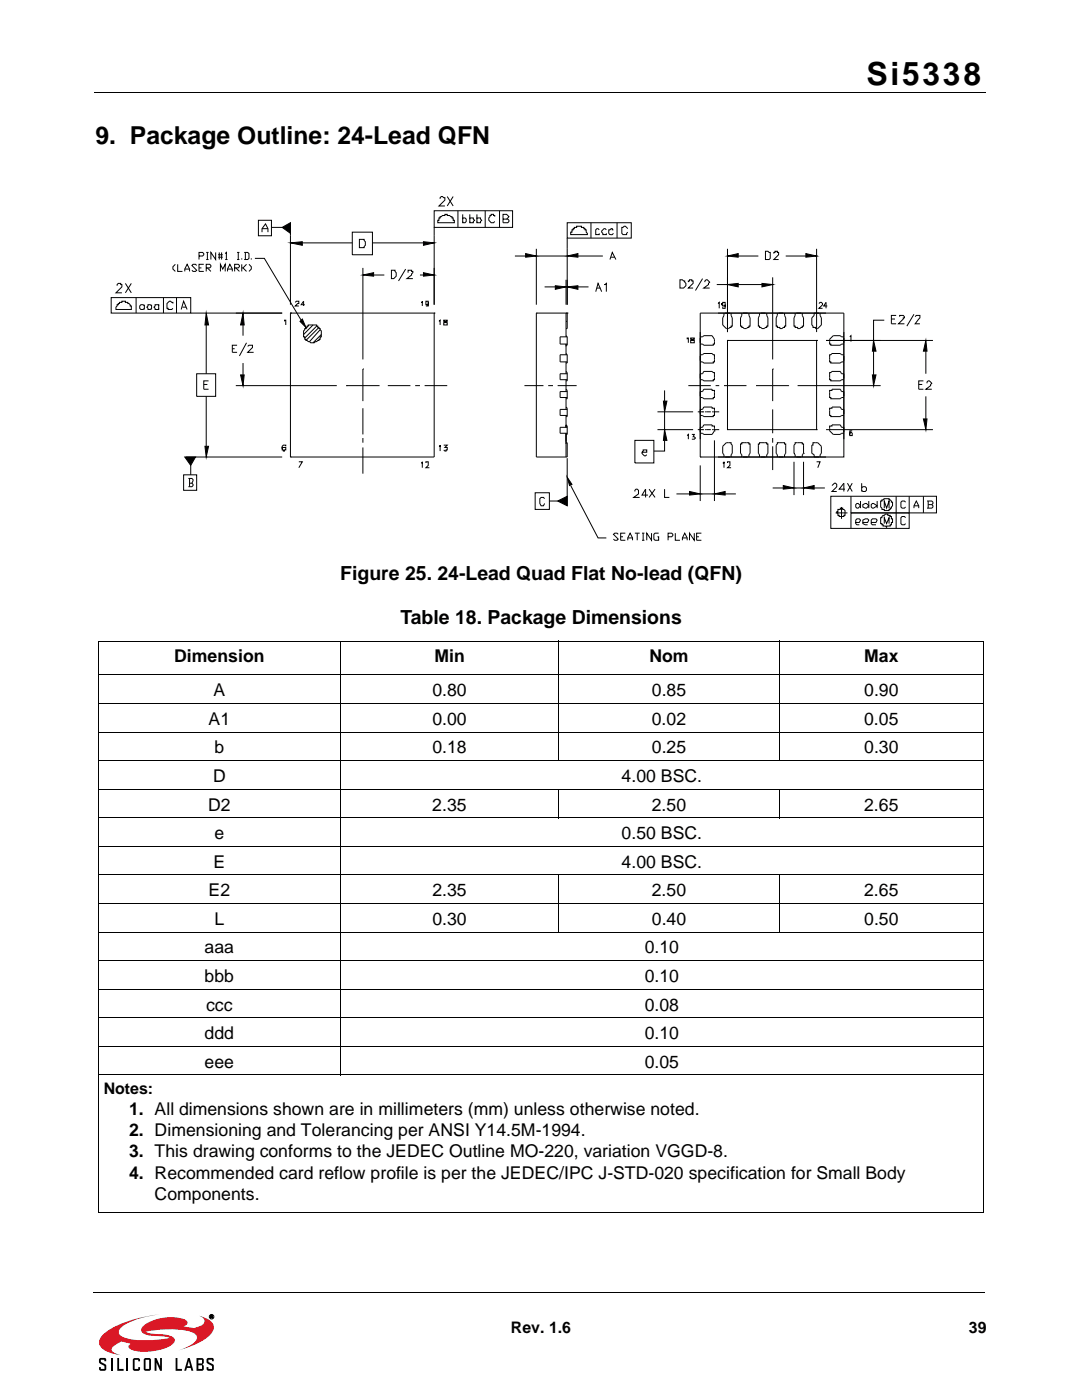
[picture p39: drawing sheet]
<svg xmlns="http://www.w3.org/2000/svg" width="216mm" height="279mm" viewBox="0 0 216 279" stroke-linecap="round" stroke-linejoin="round" font-family="sans-serif">
<defs><g id="words">
<text font-size="6.3" x="172.9" y="16.9">Si5338</text>
<text font-size="4.9" x="19" y="28.7">9. Package Outline: 24-Lead QFN</text>
<g font-size="3.9">
<text x="67.9" y="115.8">Figure 25. 24-Lead Quad Flat No-lead (QFN)</text>
<text x="79.9" y="124.6">Table 18. Package Dimensions</text>
</g>
<g font-size="3.5">
<text x="34.8" y="132.1">Dimension</text>
<text x="86.7" y="132.1">Min</text>
<text x="129.6" y="132.1">Nom</text>
<text x="172.4" y="132.1">Max</text>
<text x="42.6" y="138.9">A</text>
<text x="86.3" y="138.9">0.80</text>
<text x="130.1" y="138.9">0.85</text>
<text x="172.4" y="138.9">0.90</text>
<text x="41.6" y="144.6">A1</text>
<text x="86.3" y="144.6">0.00</text>
<text x="130.1" y="144.6">0.02</text>
<text x="172.4" y="144.6">0.05</text>
<text x="42.8" y="150.3">b</text>
<text x="86.3" y="150.3">0.18</text>
<text x="130.1" y="150.3">0.25</text>
<text x="172.4" y="150.3">0.30</text>
<text x="41.5" y="161.8">D2</text>
<text x="42.5" y="156">D</text>
<text x="86.3" y="161.8">2.35</text>
<text x="124" y="156">4.00 BSC.</text>
<text x="130" y="161.8">2.50</text>
<text x="172.4" y="161.8">2.65</text>
<text x="42.8" y="167.4">e</text>
<text x="124" y="167.4">0.50 BSC.</text>
<text x="42.6" y="173.2">E</text>
<text x="124" y="173.2">4.00 BSC.</text>
<text x="41.6" y="178.9">E2</text>
<text x="86.3" y="178.9">2.35</text>
<text x="130.1" y="178.9">2.50</text>
<text x="172.4" y="178.9">2.65</text>
<text x="42.8" y="184.6">L</text>
<text x="86.3" y="184.6">0.30</text>
<text x="130.1" y="184.6">0.40</text>
<text x="172.4" y="184.6">0.50</text>
<text x="40.8" y="190.3">aaa</text>
<text x="128.7" y="190.3">0.10</text>
<text x="40.8" y="196">bbb</text>
<text x="128.7" y="196">0.10</text>
<text x="41.1" y="201.7">ccc</text>
<text x="128.7" y="201.7">0.08</text>
<text x="40.8" y="207.4">ddd</text>
<text x="128.7" y="207.4">0.10</text>
<text x="40.8" y="213.1">eee</text>
<text x="128.7" y="213.1">0.05</text>
<text x="25.8" y="222.5">1. All dimensions shown are in millimeters (mm) unless otherwise noted.</text>
<text x="25.8" y="226.8">2. Dimensioning and Tolerancing per ANSI Y14.5M-1994.</text>
<text x="25.8" y="231">3. This drawing conforms to the JEDEC Outline MO-220, variation VGGD-8.</text>
<text x="25.8" y="235.2">4. Recommended card reflow profile is per the JEDEC/IPC J-STD-020 specification for Small Body</text>
<text x="30.9" y="239.5">Components.</text>
</g>
<g font-size="3.2">
<text x="20.7" y="218.4">Notes:</text>
<text x="102" y="266">Rev. 1.6</text>
<text x="193.3" y="266">39</text>
</g>
</g></defs>
<path d="M20.7 266.2a21.4 21.4 0 0 1 9.7-3.7l1.5-.2a16.9 16.9 0 0 0-7.6 2.5 1.05 1.05 0 0 0-.6 1 1.05 1.05 0 0 0 .7 1 17 17 0 0 0 9 .3l.5-.1a11.4 11.4 0 0 0-3.8-.4l-.4-.1a1.42 1.42 0 0 1-1.5-1.1 2.83 2.83 0 0 1 1.8-1.7 9.2 9.2 0 0 1 7.1-.3 .66 .66 0 0 1 .3 .8 .66 .66 0 0 1-.7 .5h-.1a4.3 4.3 0 0 0 3.4-.1 .97 .97 0 0 0 .8-.9 .97 .97 0 0 0-.7-1l-.4-.1 .6 .1a2.73 2.73 0 0 1 2.4 2.4 5.5 5.5 0 0 1-3.4 3l-3.7 1.4a6.3 6.3 0 0 0 3.7-2.3 1.39 1.39 0 0 0-1.4-1.5 21.1 21.1 0 0 0-8.9 .1l1.1 .3a10.3 10.3 0 0 1 4.4 .8 .81 .81 0 0 1-.1 1.4 10.1 10.1 0 0 1-8.3 1l-.5-.6 .5-.5-1.9-.5-.6 .4a1.81 1.81 0 0 0-1.3 1.3l.6 .6 1.2 .5-1.6-.3a3.4 3.4 0 0 1-2.7-2 2.19 2.19 0 0 1 .9-2z" fill="#da1826"/>
<g fill="none" stroke="#000" stroke-width=".2">
<path d="M18.8 18.4h177.8M19.6 128h176.7M19.6 134.7h176.7M19.6 128.1v113.9M67.9 127.9v86.7M111.5 127.9v24M155.4 127.9v24M196.3 128.1v113.9M19.6 140.4h176.7M19.6 146.1h176.7M19.6 151.8h176.7M19.6 157.5h176.7"/>
<path d="M111.5 157.4v5.9M155.4 157.4v5.9M19.6 163.2h176.7M19.6 168.9h176.7M19.6 174.6h176.7M111.5 174.5v11.6M155.4 174.5v11.6M19.6 180.3h176.7M19.6 186h176.7M19.6 191.7h176.7M19.6 197.4h176.7M19.6 203.1h176.7"/>
<path d="M19.6 208.8h176.7M19.6 214.5h176.7M18.6 257.9h177.8M19.6 242h176.7M42 262.5l.4 .1-.1 .2 .2 .2-.4-.2-.1 .2zM42.1 262.6l.3 .1h-.3z"/>
<circle cx="42.2" cy="262.8" r=".45"/>
</g>
<g fill="#000">
<path d="M19.8 271.2l.3-.2h.7h.2l.2 .4v.3h-.4v-.3h-.7v.4l1.1 .7v.9l-.4 .2-.9-.1-.1-.7h.3v.4h.7v-.6l-.1-.1a1.14 1.14 0 0 1-1-.7zM23.4 271h.4v2.2h.9v.4h-1.3zM26.6 271.2l.3-.2h.7l.3 .2v.5h-.3v-.3h-.7v1.8h.7v-.4h.3v.4l-.1 .3-.9 .1-.3-.2zM30.8 271h.4l.7 1.7v-1.7h.4v2.6h-.4l-.7-1.7v1.7h-.4zM35 271h.4v2.2h.9v.4h-1.3zM41.3 271.2l.3-.2h.7h.2l.2 .4v.3h-.4v-.3h-.7v.4l1 .7v.9l-.3 .2-.9-.1-.2-.7h.4v.4h.7v-.6l-.1-.1a1.14 1.14 0 0 1-1-.7z"/>
<path d="M28.7 271.2v2.2l.3 .2 .9-.1 .2-.3v-2l-.3-.2h-.8zM29 271.4h.8v1.8h-.8z"/>
<path d="M37.5 271l-.7 2.6h.3l.2-.6h.8l.1 .6h.4l-.7-2.6zM37.7 271.6l.2 1.1h-.5z"/>
<path d="M39.2 271v2.6l1.3-.1 .2-.3v-.6l-.3-.3 .3-.3-.1-.8-.3-.2zM39.6 271.4h.7v.7h-.7zM39.6 272.5h.7v.7h-.7z"/>
<path d="M42 262.5l.4 .1-.1 .2 .2 .2-.4-.2-.1 .2zM42.1 262.6v.1h.3z"/>
</g>
<path d="M22.3 271v2.6M25.4 271v2.6" fill="none" stroke="#000" stroke-width=".36"/>
<path d="M19.8 37.3h170.1v73.6h-170.1z" fill="#fff"/>
<g fill="none" stroke="#000" stroke-width=".2">
<path d="M87.8 39.7v-.2l.3-.3 .7 .3v.4l-1.2 1.2h1.2M89.2 39.2l1.2 1.9M90.4 39.2l-1.2 1.9M22.2 59.4h15.9v3.1h-15.9zM23.4 57v-.2l.2-.2h.5v.2h.2v.5l-1.2 1.1h1.2M25 56.6l1.2 1.8M26.2 56.6l-1.2 1.8M27.2 59.4v3.1M32.6 59.4v3.1M35 52.7l-.5 .5v.5l.5 .5M35.2 59.4v3.1M35.5 52.7v1.5h.9"/>
<path d="M36.9 54.2v-.5l.4-1 .5 1v.5M36.9 53.7h.9M39.2 53l-.2-.3h-.5l-.2 .3 .9 .9-.2 .3h-.5l-.2-.3M39.7 53.5h.5M39.7 51.1h.7l.3-.3v-.2l-.3-.2h-.7v1.4M40.7 52.7h-1v1.5h1M41.1 53.5h.7l.3-.3v-.2l-.3-.3h-.7v1.5M41.1 50.4h.5M41.1 51.8h.5M41.4 53.5l.7 .7M41.4 50.4v1.4M43 50.4v1.4l-.9-1.4v1.4"/>
<path d="M43.5 50.8h.9M43.5 51.3h1M43.8 50.4v1.4M44 54.2v-1.5l.4 1 .5-1v1.5M44.2 50.4v1.4M44.9 50.6l.3-.2v1.4M44.9 51.8h.5M45.4 54.2v-.5l.5-1 .5 1v.5M45.4 53.7h1M46.8 53.5h.7l.3-.3v-.2l-.3-.3h-.7v1.5M47.1 53.5l.7 .7M47.3 50.4h.5"/>
<path d="M47.3 51.8h.5M47.5 50.4v1.4M48.2 51.6v.2M48.2 52.7v1.5M48.5 53.5l.7 .7M48.7 50.4h.7l.3 .2v1l-.3 .2h-.7M49 50.4v1.4M49.2 52.7l-.7 .8h-.3M49.7 52.7l.4 .5v.5l-.4 .5M50.1 51.6v.2M50.9 51.6h1.8l7.4 12.3M51.6 44h2.6v3.1h-2.6z"/>
<path d="M52.3 46.3v-.7l.7-.9 .5 .9v.7M52.3 45.6h1.2M54.2 45.4h2.1M56.3 45.4l1.7-1v2.2zM58 44.5v16.3M58 48.5l2.3-.3v.8zM60.3 48.5h10M70.3 46.3h4v4.5h-4zM71.7 47.8h1v.2l.2 .2v.8l-.2 .2v.2h-1zM72.4 54.9l2.1-.5v.7zM72.4 53.5v18.2M74.3 48.5h10.2"/>
<path d="M74.5 54.9h2.2M78.1 53.9h.7v.3l.3 .2v.7l-.5 .5h-.5zM80.9 53.7l-1.4 2.4M81.4 54.4v-.5h.7v.3h.3l-.3 .7-.9 .7h1.2M83.8 54.9h.7M84.5 48.2l2.1 .3-2.1 .5zM84.5 54.4l2.1 .5-2.1 .2zM86.6 45.4v15.4M86.6 42.1h15.7v3.3h-15.7zM86.6 48.5h.1M86.6 54.9h.1M87.8 43.2h.3l.2-.2h.5v-.2h.4v.2h.5l.3 .2h.2v.3h.2v.5h.3v.4h-3.3v-.4h.2v-.5h.2z"/>
<path d="M91.4 42.1v3.3M92.3 43.7v-.2h.5l.2 .2v.5l-.2 .2h-.5v-.2M92.3 42.8v1.6M93.7 43.7v-.2h.7v.2l.3 .3-.3 .2v.2h-.7v-.2M93.7 42.8v1.6M95.2 43.7v-.2h.7v.2l.2 .3-.2 .2v.2h-.7v-.2M95.2 42.8v1.6M96.8 42.1v3.3M98.7 43.2v-.2h-.2v-.2h-.5v.2h-.2v.2l-.3 .3a.85 .85 0 0 0 1 .9l.2-.2M99.7 42.1v3.3M100.4 43.7h.7l.5-.5-.5-.4h-.7v1.6l.9 .1 .3-.3v-.2l-.3-.3h-.2M102.7 51.1h2.2"/>
<path d="M104.9 50.6l2.1 .5-2.1 .2zM107 49.7v11.1M107 51.1h6.2M108.7 57.3h2.1M110.8 57l2.1 .3-2.1 .4zM112.9 55.8v5M112.9 57.3h.3M113.2 44.5h12.8v3h-12.8zM113.2 57.3h.1M113.2 51.1l2.1-.5v.7zM113.2 57.3l2.1-.3v.7zM113.2 51.1h.1"/>
<path d="M113.2 47.5v13.3M114.6 45.4h.5v-.3h.9v.3h.5v.2h.2v.3h.3v.4l.2 .3v.2h-3.3v-.5h.2v-.4h.3v-.3h.2zM115.3 57.3h2.1M115.3 51.1h5M117.9 44.4v3.1M118.9 58.2l.4-1.6 .8 1.6M119.1 57.5h.7M119.6 45.9l-.3-.3h-.2l-.2 .3v.9h.7v-.2M120.5 56.8h.3l.2-.2v1.6M121 45.9l-.2-.3h-.3l-.4 .5 .2 .7h.7v-.2M121.7 51.8l.5-1.4 .7 1.4M121.9 51.3h.8"/>
<path d="M122.4 45.9h-.2v-.3l-.7 .3a.73 .73 0 0 0 .3 .9h.4l.2-.2M123.1 44.4v3.1M125.3 45.6l-.5-.5-.7 .3v1.2l.2 .2h.7v-.2l.3-.3M135.7 55.8h.5l.2 .3h.2v.2l.3 .3v.4l-.5 .5h-.7zM137.4 56.3v-.2h.2v-.3h.4v.3h.3v.5l-.9 .9h.9M140.2 55.6l-1.4 2.4M140.7 56.3v-.2l.2-.3h.2l.5 .5-.2 .3v.2l-1 .7h1.2M143 56.8h2.2M145.2 51.1l2.1-.5v.7zM145.2 56.8l2.1-.2v.7zM145.2 49.7v16.6M147.3 51.1h4"/>
<path d="M147.3 56.8h4.7M152 56.6l2.2 .2-2.2 .5zM152.7 50.1h.5l.3 .3h.2v1.2l-.2 .2h-.8zM154.2 56.8h.1M154.2 55.4v16.3M154.4 50.6v-.2h.2v-.3h.5v.3h.3v.4l-1 1h1M156.8 51.1h4M160.8 50.6l2.1 .5-2.1 .2zM162.9 51.1h.1M162.9 49.7v16.6M23.4 60.8h.2v-.2h.2v-.3h.5v-.2h.7v.2h.5v.3h.2l.3 .2v.3h.2v.7h-3.1v-.5l.3-.2zM28.8 61.1l-.2-.3h-.5l-.2 .3v.4l.2 .3h.5l.2-.3"/>
<path d="M28.8 60.8v1M30.2 61.1l-.2-.3h-.5v.3l-.2 .2 .2 .2v.3h.5l.2-.3M30.2 60.8v1M31.7 61.1v-.3h-.8v.3l-.2 .2 .2 .2v.3h.8v-.3M31.7 60.8v1M34.5 60.6v-.3h-.2l-.3-.2h-.2l-.5 .5v.9h.2v.3h.8l.2-.3M36.2 61.8l.4-1.7 .7 1.7M36.4 61.3h.7M38.1 62.5h18.2M39.2 74.6h3.8v4.5h-3.8zM40.7 76.7h.7M41.1 62.5l.5 2.4h-.7z"/>
<path d="M41.1 64.9v9.7M41.1 79.1v10M41.6 76h-.9v1.7h.9M46.4 69.6h.4M47.1 77h20.1M47.3 68.9h-.9v1.4h.9M48 74.8h.7l-.2 2.2zM48.5 77h.1M48.5 64.9v2.1M48.5 72.5v2.3M48.5 62.5l.2 2.4h-.7zM49.2 68.4l-1.4 2.6"/>
<path d="M49.4 69.1l.3-.2h.7v.5l-1 .9h1.2M56.8 64.1v-.2h.2v1M58 62.5h.1M58 62.5h28.6M58 62.5v28.7M58.9 60.3l.2-.2h.5v.5h-.2l-.5 .5h.7M60.3 63.7l.7 1.6-1.1-1.2zM60.8 60.8h-.7l.5-.7v1M61.3 65.1h.2v-.2h1.7v.2h.2v.2h.2v.3h.3v.2l.2 .2v1.2h-.2v.5h-.3v.2h-.2l-.7 .5h-.7l-.2-.2-.8-.3v-.2h-.2v-.5h-.2v-1.2l.2-.2v-.2h.2v-.3h.3zM62.5 64.9l-1.9 1.9M63.2 65.1l-2.4 2.4M63.6 65.3l-2.6 2.6"/>
<path d="M63.9 65.8l-2.1 2.4M64.1 66.8l-1.6 1.6M69.1 77h.1M69.1 77h6.6M72.4 73.6h.1M72.4 73.6v6.5M77.4 77h4.5M82.8 77h1M84 60.3h.3v-.2v1M84.7 77h4.5M85.4 60.3v.5h-.4v-.7h.4v1h-.4M86.6 62.5h.1"/>
<path d="M86.6 62.5v28.7h-28.6M87.6 64.1l.2-.2v1M88.5 63.9v.2l.7 .3v.5h-.7v-.5l.7-.3v-.2zM104.6 77h3.8M107 62.5h6.2M107 62.5v28.7h6.2v-2.9h-.3M107 62.5h.1M109.4 77h.9M111.3 77h3.8M112.9 64.1h.1M112.9 62.5h.1M112.9 62.5v4.7"/>
<path d="M112.9 68.7v2.1M112.9 72.2v2.4M112.9 75.8v2.3M112.9 79.3v2.4M112.9 74.1l.3 .3v1.6h-.3M112.9 77.7l.3 .2v1.7h-.3M112.9 70.5l.3 .3M112.9 67l.3 .2M113.2 62.5v3.1h-.3M113.2 67.2v1.7h-.3M113.2 70.8v1.7h-.3M113.2 67.2h-1.4v1.5h1.4"/>
<path d="M113.2 70.8h-1.4v1.4h1.4M113.2 74.6h-1.4v1.2h1.4M113.2 78.1h-1.4v1.2h1.4M113.2 62.5h.1M132.6 77.9v2.2M137.1 67.7v-.2h.3v.9M137.4 77h4.4M137.8 67.5v.2l.7 .2v.5h-.7v-.5l.7-.2v-.2zM139.7 67.2h.5l.2-.2h1.7l.5 .7v1h-.3v.2h-1.9l-.2-.2h-.5M139.7 70.8h.5l.2-.3h1.7l.2 .3h.3v1.4h-.3v.3h-1.9l-.2-.3h-.5M139.7 74.6h.5l.2-.5h1.7l.2 .3h.3v1.4h-.3v.2h-1.9l-.2-.2h-.5M139.7 78.1h.5l.2-.4h1.7v.2h.5v1.4h-.3v.3h-1.9l-.2-.3h-.5"/>
<path d="M139.7 62.5h28.7v28.7h-28.7zM142.8 77h.7M143.3 60.6l.2-.3v1.2M144.5 77h4.4M144.5 62.5v.4l-.3 .5v1.5l.7 .7h.5l.2-.3h.3v-.2h.2v-1.7l-.2-.5v-.4M144.7 60.8v.3h-.5v-.3h-.2v-.2h.2v-.3h.5v1.2h-.5v-.2M145.2 67.9h17.7v17.8h-17.7zM145.2 67.9h.1M148 62.5v.4l-.2 .5v1.7h.2v.2h.3l.2 .3h.4l.3-.3h.2v-.2h.3v-1.7l-.3-.5v-.4M150.9 77h6.3M151.6 62.5v.4l-.3 .5v1.7h.3v.2h.2l.2 .3h.5l.2-.3h.3v-.2h.2v-1.7l-.2-.5v-.4M154.2 73.6h.1"/>
<path d="M154.2 73.6v6.5M155.1 62.5v.4l-.2 .5v1.7h.2v.2h.5v.3h.5l.2-.3h.2v-.2h.3v-1.7l-.3-.5v-.4M157.2 77h.1M158.7 62.5v.4l-.3 .5v1.7h.3v.2h.5v.3h.4l.3-.3h.2v-.2h.2v-1.7l-.2-.5v-.4M159.2 77h16.5M162.5 62.5v.4l-.5 .5v1.5l.2 .2v.2h.5v.3h.5l.7-.7v-1.5l-.3-.5v-.4M162.9 67.9h.1M163.4 60.6l.2-.3h.3l.2 .3v.2l-.7 .7h.7M164.8 67.9h21.4M165.1 61.1h-.7l.4-.8v1.2M168.4 66.3v21.4M168.4 67.2h-.5l-.2-.2h-1.4l-.8 .7v1h.3v.2h1.9l.2-.2h.5"/>
<path d="M168.4 70.8h-.5l-.2-.3h-1.7l-.2 .3h-.3v.5v.9h.3v.3h1.9l.2-.3h.5M168.4 74.6h-.5l-.2-.5h-1.7l-.2 .3h-.3v1.4h.3v.2h1.9l.2-.2h.5M168.4 78.1h-.5l-.2-.4h-1.7v.2h-.5v1.4h.3v.3h1.9l.2-.3h.5M169.6 67.2l.2-.2v1.2M174.1 74.8h.7l-.5 2.2zM174.3 77h.1M174.3 67.9l.5 2.2h-.7zM174.3 70.1v4.7M176.4 63.9h-2.1v4M177.9 63.7h.7M178.8 62.9h-.9v1.7h.9M179.5 63.2v-.3h.7l.3 .3v.2h-.3v.3l-.9 .9h1.2"/>
<path d="M182.4 62.7l-1.4 2.4M182.6 63.2l.2-.3h.8v.5l-1 1.2h1M183.3 76.7h.7M184.3 76h-1v1.7h1M184.7 67.9l.3 2.2h-.7zM184.7 70.1v4.5M184.7 79.1v4.5M185 76.5v-.3l.2-.2h.2l.5 .5-.2 .2v.3l-1 .7h1.2M36.6 94.8h2.6v3.1h-2.6zM36.9 91.2h2.1l-.9 1.7zM37.6 95.5h.7l.2 .2-.2 .7M37.8 96.4h.5l.2 .3v.2l-.2 .2h-.7"/>
<path d="M37.8 95.5v1.6M38.1 92.9v1.9M40.9 89.1h.7l-.5 2.1zM41.1 91.2h.1M56.3 91.2h-19.2M57 89.1v-.3h-.5l-.2 .3v.7h.2v.2h.3v-.2h.2v-.5h-.7v.3M58 91.2h.1M59.6 92.2h.7l-.7 1.1M72.4 81.5v5.2M72.4 87.4v.9M72.4 89.3v5.2M84 92.4h.3v-.2v1.1"/>
<path d="M85 92.4v-.2h.4v.7l-.4 .4h.7M87.6 89.1h.2v-.3v1.2M88.5 88.8h.7l-.4 .5h.4v.5h-.2v.2h-.2l-.3-.2M106.8 98.3h2.8v3.4h-2.8zM108.7 99.5l-.3-.2h-.4l-.3 .2v1l.3 .4h.4l.3-.4M109.6 100h1.7M111.3 100l1.9-1v1.9zM112.9 82.9v2.4M112.9 84.8l.3 .2v1.7h-.3M112.9 86.5v4.7M112.9 81.2l.3 .3v1.6h-.3M113.2 85.3h-1.4v1.2h1.4"/>
<path d="M113.2 81.7h-1.4v1.2h1.4M113.2 91.4v9.5M113.2 95.2l.9 1.5-.5 .2zM113.9 96.9l5.4 10.5h1.7M126.7 87.9h3.8v4.5h-3.8zM126.7 98.1v-.2l.2-.3h.2l.3 .3v.7l-1 .7h1.2M128.1 90.3h1v-.5h-.8v.2l-.2 .3a.81 .81 0 0 0 .7 .7l.3-.3M129.3 98.8h-1.2l.7-1.2v1.7M129.5 97.6l1.2 1.7M130.7 97.6l-1.2 1.7M131.2 85.7h7.1M131.2 82.2h7.1"/>
<path d="M132.4 80.1h.7l-.5 2.1zM132.6 85.7l.5 2.2h-.7zM132.6 85.7h.1M132.6 87.9v2.1h-2.1M132.6 97.6v1.7h1M132.6 82.2v3.5M135 98.6h2.6M137.1 86.9l.3-.2v1M137.6 98.1l2.1 .5-2.1 .2zM138 86.7h.5l-.2 .5h.2l.3 .2-.3 .3h-.5M139.2 82.2h1.2M139.2 85.7h1.2"/>
<path d="M139.7 85.3h.5l.2-.5h1.7v.2h.5v1M139.7 92.9v7.1M139.7 98.6h2.9M139.7 81.7h.5l.2-.5h1.7v.3h.5v1.4h-.3v.2h-1.9l-.2-.2h-.5M139.7 91.2h.1M139.7 98.6h.1M140.2 82.2h.1M140.2 85.7h.1M140.7 82.2h.1M140.7 85.7h.1M140.9 82.2h.9M140.9 85.7h.9"/>
<path d="M142.1 82.2h.1M142.1 85.7h.1M142.3 82.2h1.2M142.3 85.7h1.2M142.6 87.9v12.1M142.6 86l-.5 .7h-1.7l-.2-.2h-.5M142.6 98.6l2.1-.5v.7zM142.6 86h.1M143.3 91.2h21.5M144.2 92.4h.3v-.2v1.1M144.5 91.2v-.5l-.3-.2v-1.4l.7-.8h1v.3l.2 .2v1.7l-.2 .2v.5M144.7 98.6h2.1"/>
<path d="M145.2 92.4v-.2h.4v.7l-.4 .4h.7M148 91.2v-.5l-.2-.2v-1.9h.2v-.3h1.4v.3h.3v1.9l-.3 .2v.5M151.6 91.2v-.5l-.3-.2v-1.9h.3v-.3h1.4v.3h.2v1.9l-.2 .2v.5M154.2 97.4h2.1M154.2 81.7v4.8M154.2 87.4v.9M154.2 89.1v4.7M155.1 91.2v-.5l-.2-.2v-1.7l.2-.2v-.3h1.4v.3h.3v1.9l-.3 .2v.5M156.3 96.9l2.1 .5-2.1 .2zM158.4 92.2v6.6M158.4 97.4h1.9M158.4 90.5v-1.7l.3-.2v-.3h1.4v.3h.2v1.9"/>
<path d="M158.4 90.5l.3 .2v.5M158.4 90.5h.1M160.3 92.2v6.6M160.3 90.5l-.2 .2v.5M160.3 97.4l2.2-.5v.7zM160.3 90.5h.1M160.3 97.4h.1M162.5 97.4h2.1M162.5 91.2v-.5l-.5-.2v-1.7h.2v-.5h1l.7 .8v1.4l-.3 .2v.5M162.9 85.7h.1M162.9 92.2h.7l-.4 1.1M164.8 85.7h21.4"/>
<path d="M166 96.9l.5-.5h.2l.3 .3v.4l-1 1h1M168.4 85.3h-.5l-.2-.5h-1.7v.2h-.5v1l.8 .7h1.4l.2-.2h.5M168.4 81.7h-.5l-.2-.5h-1.7v.3h-.5v1.4h.3v.2h1.9l.2-.2h.5M168.6 97.6h-1.2l1-1.2v1.7M169.1 96.4l1 1.7M169.8 99v3.4h11.6v3.1h-15.6v-6.5h21.1v3.4h-17.1v3.1M170.1 96.4l-1 1.7M170.1 86h-.5v.9h.5v-.4l-.3-.3-.2 .3v.2M171.7 100v1.4M171.9 97.4l.3-.3h.5l.2 .3v.5l-.2 .2h-.5l-.3-.2M171.9 96.4v1.7M173.4 100v1.4"/>
<path d="M175 100v1.4M175.7 100h.3v-.2h.2l.2-.3h1v.3h.2l.3 .2v.2h.2v.7l-.2 .3v.2h-.3v.3h-.2v.2h-1v-.2h-.4v-.3l-.3-.2zM178.8 99v6.5M181.4 99v3.4M184.3 99v3.4M184.3 83.6h.7l-.3 2.1zM184.7 85.7h.1M185 100h.9l.3 .2v.3l-.3 .2M185.2 100v1.4M123.4 106.6l-.3-.2h-.4l-.3 .2 1 1-.3 .2h-.4l-.3-.2M123.8 107.1h.5M124.8 106.4h-1v1.4h1"/>
<path d="M125.3 107.8v-.4l.4-1 .5 1v.4M125.3 107.4h.9M126.7 106.4h.9M127.1 106.4v1.4M128.1 107.8h.5M128.1 106.4h.5M128.3 106.4v1.4M130 106.4v1.4l-.9-1.4v1.4M131.4 106.4h-.7l-.2 .2v1l.2 .2h.7v-.7h-.2M133.3 107.1h.7l.3-.2v-.3l-.3-.2h-.7v1.4M134.7 106.4v1.4h1M136.2 107.8v-.4l.4-1 .5 1v.4"/>
<path d="M136.2 107.4h.9M138.5 106.4v1.4l-.9-1.4v1.4M139 107.1h.5M140 106.4h-1v1.4h1M166.7 102.4h2.4M167.2 101.7h.5v-.3h.4v.3h.3l.2 .2v.9h-.2v.3h-1v-.3h-.2v-.4h-.2v-.3h.2zM167.9 101.2v2.3M170.8 100.7l.2-.2h.2l.5 .4-.5 .5h-.2l-.2-.2zM170.8 104.3h.7l.2-.5-.2-.3h-.5l-.2 .3v.7l.2 .2h.5M172.2 100.7l.7-.2 .5 .4-.5 .5h-.2l-.5-.2zM172.2 104.3h.9l.3-.5-.3-.3h-.4l-.5 .3v.7l.5 .2h.4M173.8 104.3h1l.2-.5-.2-.3h-.7l-.3 .3v.7l.3 .2h.7"/>
<path d="M174.1 100.5h.2l.7 .4-.7 .5h-.2l-.3-.2v-.5zM175.7 103.3h.3v-.2l.7-.5h.5v.2h.4v.3h.3v.4h.2v.8h-.2v.4h-.3v.3h-.7v.2l-.2-.2h-.5v-.3h-.2v-.2h-.3zM176.4 101.4v-1.4l.5 1.4 .5-1.4v1.4M176.4 104.5v-1.2l.5 1.2 .5-1.2v1.2M180.7 100.2l-.2-.2h-.5l-.2 .2v1l.2 .2h.5l.2-.2M180.7 103.3l-.2-.2h-.5l-.2 .2v1.2l.2 .2h.5l.2-.2M182.4 101.4v-.5l.4-.9 .5 .9v.5M182.4 100.9h.9M185.2 100.7h.7l.3 .2v.3l-.3 .2h-.9"/>
</g>
<g fill="#000">
<path d="M56.3 45.4l1.7-1v2.2zM58 48.5l2.3-.3v.8zM72.4 54.9l2.1-.5v.7zM84.5 48.2l2.1 .3-2.1 .5zM84.5 54.4l2.1 .5-2.1 .2zM104.9 50.6l2.1 .5-2.1 .2zM110.8 57l2.1 .3-2.1 .4zM113.2 51.1l2.1-.5v.7zM113.2 57.3l2.1-.3v.7zM145.2 51.1l2.1-.5v.7zM145.2 56.8l2.1-.2v.7zM152 56.6l2.2 .2-2.2 .5z"/>
<path d="M160.8 50.6l2.1 .5-2.1 .2zM41.1 62.5l.5 2.4h-.7zM48.5 62.5l.2 2.4h-.7zM48 74.8h.7l-.2 2.2zM60.3 63.7l.7 1.6-1.1-1.2zM174.1 74.8h.7l-.5 2.2zM174.3 67.9l.5 2.2h-.7zM184.7 67.9l.3 2.2h-.7zM36.9 91.2h2.1l-.9 1.7zM40.9 89.1h.7l-.5 2.1zM111.3 100l1.9-1v1.9zM113.2 95.2l.9 1.5-.5 .2z"/>
<path d="M132.4 80.1h.7l-.5 2.1zM132.6 85.7l.5 2.2h-.7zM137.6 98.1l2.1 .5-2.1 .2zM142.6 98.6l2.1-.5v.7zM156.3 96.9l2.1 .5-2.1 .2zM160.3 97.4l2.2-.5v.7zM184.3 83.6h.7l-.3 2.1z"/>
</g>
<use href="#words"/>
</svg>
